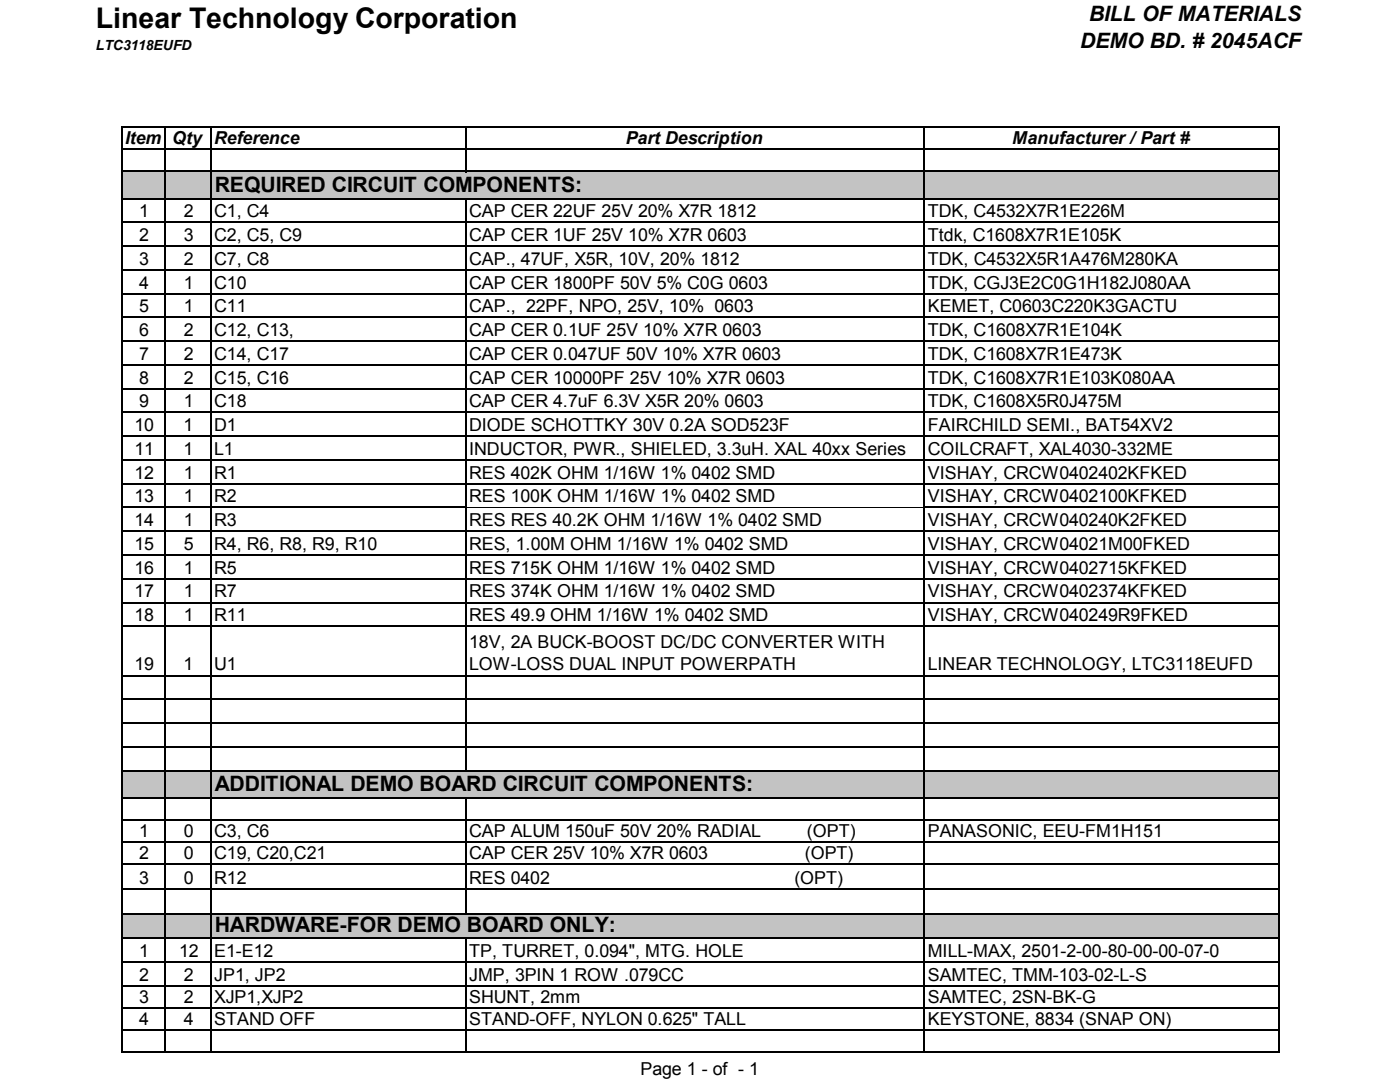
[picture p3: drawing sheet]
<svg xmlns="http://www.w3.org/2000/svg" width="279mm" height="216mm" viewBox="0 0 279 216" stroke-linecap="round" stroke-linejoin="round" font-family="sans-serif">
<defs><g id="words">
<text font-size="5.7" x="19.1" y="5.5">Linear Technology Corporation</text>
<g font-size="4.2">
<text x="217.3" y="4.1">BILL OF MATERIALS</text>
<text x="215.6" y="9.5">DEMO BD. # 2045ACF</text>
<text x="42.8" y="38.4">REQUIRED CIRCUIT COMPONENTS:</text>
<text x="42.8" y="157.9">ADDITIONAL DEMO BOARD CIRCUIT COMPONENTS:</text>
<text x="42.8" y="185.9">HARDWARE-FOR DEMO BOARD ONLY:</text>
</g>
<g font-size="3.6">
<text x="25" y="28.8">Item Qty Reference</text>
<text x="124.9" y="28.8">Part Description</text>
<text x="202" y="28.8">Manufacturer / Part #</text>
<text x="27.8" y="43.3">1</text>
<text x="36.7" y="43.3">2</text>
<text x="42.8" y="43.3">C1, C4</text>
<text x="93.6" y="43.3">CAP CER 22UF 25V 20% X7R 1812</text>
<text x="185.2" y="43.3">TDK, C4532X7R1E226M</text>
<text x="27.8" y="48.1">2</text>
<text x="27.8" y="52.8">3</text>
<text x="36.7" y="48.1">3</text>
<text x="36.7" y="52.8">2</text>
<text x="42.8" y="48.1">C2, C5, C9</text>
<text x="42.8" y="52.8">C7, C8</text>
<text x="93.6" y="48.1">CAP CER 1UF 25V 10% X7R 0603</text>
<text x="93.6" y="52.8">CAP., 47UF, X5R, 10V, 20% 1812</text>
<text x="185.2" y="48.1">Ttdk, C1608X7R1E105K</text>
<text x="185.2" y="52.8">TDK, C4532X5R1A476M280KA</text>
<text x="27.8" y="57.6">4</text>
<text x="36.7" y="57.6">1</text>
<text x="42.8" y="57.6">C10</text>
<text x="93.6" y="57.6">CAP CER 1800PF 50V 5% C0G 0603</text>
<text x="185.2" y="57.6">TDK, CGJ3E2C0G1H182J080AA</text>
<text x="27.8" y="62.3">5</text>
<text x="36.7" y="62.3">1</text>
<text x="42.8" y="62.3">C11</text>
<text x="93.6" y="62.3">CAP., 22PF, NPO, 25V, 10% 0603</text>
<text x="185.2" y="62.3">KEMET, C0603C220K3GACTU</text>
<text x="27.8" y="67.1">6</text>
<text x="27.8" y="71.8">7</text>
<text x="36.7" y="67.1">2</text>
<text x="36.7" y="71.8">2</text>
<text x="42.8" y="67.1">C12, C13,</text>
<text x="42.8" y="71.8">C14, C17</text>
<text x="93.6" y="67.1">CAP CER 0.1UF 25V 10% X7R 0603</text>
<text x="93.6" y="71.8">CAP CER 0.047UF 50V 10% X7R 0603</text>
<text x="185.2" y="67.1">TDK, C1608X7R1E104K</text>
<text x="185.2" y="71.8">TDK, C1608X7R1E473K</text>
<text x="27.8" y="76.5">8</text>
<text x="36.7" y="76.5">2</text>
<text x="42.8" y="76.5">C15, C16</text>
<text x="93.6" y="76.5">CAP CER 10000PF 25V 10% X7R 0603</text>
<text x="185.2" y="76.5">TDK, C1608X7R1E103K080AA</text>
<text x="27.8" y="81.3">9</text>
<text x="36.7" y="81.3">1</text>
<text x="42.8" y="81.3">C18</text>
<text x="93.6" y="81.3">CAP CER 4.7uF 6.3V X5R 20% 0603</text>
<text x="185.2" y="81.3">TDK, C1608X5R0J475M</text>
<text x="26.8" y="86">10</text>
<text x="36.7" y="86">1</text>
<text x="42.7" y="86">D1</text>
<text x="93.6" y="86">DIODE SCHOTTKY 30V 0.2A SOD523F</text>
<text x="185.2" y="86">FAIRCHILD SEMI., BAT54XV2</text>
<text x="26.8" y="90.8">11</text>
<text x="26.8" y="95.5">12</text>
<text x="36.7" y="90.8">1</text>
<text x="36.7" y="95.5">1</text>
<text x="42.7" y="90.8">L1</text>
<text x="42.8" y="95.5">R1</text>
<text x="93.6" y="90.8">INDUCTOR, PWR., SHIELED, 3.3uH. XAL 40xx Series</text>
<text x="93.6" y="95.5">RES 402K OHM 1/16W 1% 0402 SMD</text>
<text x="185.2" y="90.8">COILCRAFT, XAL4030-332ME</text>
<text x="185.2" y="95.5">VISHAY, CRCW0402402KFKED</text>
<text x="26.8" y="100.2">13</text>
<text x="36.7" y="100.2">1</text>
<text x="42.8" y="100.2">R2</text>
<text x="93.6" y="100.2">RES 100K OHM 1/16W 1% 0402 SMD</text>
<text x="185.2" y="100.2">VISHAY, CRCW0402100KFKED</text>
<text x="26.8" y="105">14</text>
<text x="36.7" y="105">1</text>
<text x="42.8" y="105">R3</text>
<text x="93.6" y="105">RES RES 40.2K OHM 1/16W 1% 0402 SMD</text>
<text x="185.2" y="105">VISHAY, CRCW040240K2FKED</text>
<text x="26.8" y="109.7">15</text>
<text x="36.7" y="109.7">5</text>
<text x="42.8" y="109.7">R4, R6, R8, R9, R10</text>
<text x="93.6" y="109.7">RES, 1.00M OHM 1/16W 1% 0402 SMD</text>
<text x="185.2" y="109.7">VISHAY, CRCW04021M00FKED</text>
<text x="26.8" y="114.5">16</text>
<text x="26.8" y="119.2">17</text>
<text x="36.7" y="114.5">1</text>
<text x="36.7" y="119.2">1</text>
<text x="42.8" y="114.5">R5</text>
<text x="42.8" y="119.2">R7</text>
<text x="93.6" y="114.5">RES 715K OHM 1/16W 1% 0402 SMD</text>
<text x="93.6" y="119.2">RES 374K OHM 1/16W 1% 0402 SMD</text>
<text x="185.2" y="114.5">VISHAY, CRCW0402715KFKED</text>
<text x="185.2" y="119.2">VISHAY, CRCW0402374KFKED</text>
<text x="26.8" y="123.9">18</text>
<text x="36.7" y="123.9">1</text>
<text x="42.8" y="123.9">R11</text>
<text x="93.6" y="123.9">RES 49.9 OHM 1/16W 1% 0402 SMD</text>
<text x="185.2" y="123.9">VISHAY, CRCW040249R9FKED</text>
<text x="93.6" y="129.3">18V, 2A BUCK-BOOST DC/DC CONVERTER WITH</text>
<text x="26.8" y="133.8">19</text>
<text x="36.7" y="133.8">1</text>
<text x="42.7" y="133.8">U1</text>
<text x="93.6" y="133.7">LOW-LOSS DUAL INPUT POWERPATH</text>
<text x="185.2" y="133.8">LINEAR TECHNOLOGY, LTC3118EUFD</text>
<text x="27.8" y="167">1</text>
<text x="36.7" y="167">0</text>
<text x="42.8" y="167">C3, C6</text>
<text x="93.6" y="167">CAP ALUM 150uF 50V 20% RADIAL</text>
<text x="161" y="167">(OPT)</text>
<text x="185.2" y="167">PANASONIC, EEU-FM1H151</text>
<text x="27.8" y="171.5">2</text>
<text x="36.7" y="171.5">0</text>
<text x="42.8" y="171.5">C19, C20,C21</text>
<text x="93.6" y="171.5">CAP CER 25V 10% X7R 0603</text>
<text x="160.6" y="171.5">(OPT)</text>
<text x="27.8" y="176.4">3</text>
<text x="36.7" y="176.4">0</text>
<text x="42.8" y="176.4">R12</text>
<text x="93.6" y="176.4">RES 0402</text>
<text x="158.5" y="176.4">(OPT)</text>
<text x="27.8" y="190.9">1</text>
<text x="35.7" y="190.9">12</text>
<text x="42.8" y="190.9">E1-E12</text>
<text x="93.6" y="190.9">TP, TURRET, 0.094&quot;, MTG. HOLE</text>
<text x="185.2" y="190.9">MILL-MAX, 2501-2-00-80-00-00-07-0</text>
<text x="27.8" y="195.7">2</text>
<text x="36.7" y="195.7">2</text>
<text x="42.8" y="195.7">JP1, JP2</text>
<text x="93.6" y="195.7">JMP, 3PIN 1 ROW .079CC</text>
<text x="185.2" y="195.7">SAMTEC, TMM-103-02-L-S</text>
<text x="27.8" y="200.1">3</text>
<text x="36.7" y="200.1">2</text>
<text x="42.8" y="200.1">XJP1,XJP2</text>
<text x="93.6" y="200.1">SHUNT, 2mm</text>
<text x="185.2" y="200.1">SAMTEC, 2SN-BK-G</text>
<text x="27.8" y="204.5">4</text>
<text x="36.7" y="204.5">4</text>
<text x="42.8" y="204.5">STAND OFF</text>
<text x="93.6" y="204.5">STAND-OFF, NYLON 0.625&quot; TALL</text>
<text x="185.2" y="204.5">KEYSTONE, 8834 (SNAP ON)</text>
<text x="127.8" y="214.5">Page 1 - of - 1</text>
</g>
<text font-size="2.8" x="19.1" y="9.9">LTC3118EUFD</text>
</g></defs>
<g fill="#c3c3c3">
<path d="M24.5 34.2h230.5v5.5h-230.5z"/>
<path d="M24.5 153.8h230.5v5.5h-230.5z"/>
<path d="M24.5 182.5h230.5v4.8h-230.5z"/>
</g>
<g fill="none" stroke="#000" stroke-width=".34">
<path d="M24.1 25.4h231.3M24.3 25.2v184.9M24.5 29.8h230.9M24.5 34.2h230.9M24.5 39.6h230.9M32.9 25.6v184.5M42.1 25.6v184.5M93 25.6v8.8M93 39.8v114.1M184.5 25.6v184.5M255.2 25.2v184.9M24.5 44.4h230.9"/>
<path d="M24.5 49.1h230.9M24.5 53.8h230.9M24.5 58.6h230.9M24.5 63.3h230.9M24.5 68.1h230.9M24.5 72.8h230.9M24.5 77.6h230.9M24.5 82.3h230.9M24.5 87h230.9M24.5 91.8h230.9M24.5 96.5h230.9M24.5 101.3h68.6"/>
<path d="M24.5 106h230.9M24.5 110.7h230.9M24.5 115.5h230.9M184.7 101.3h70.7M24.5 120.2h230.9M24.5 125h230.9M24.5 134.8h230.9M24.5 139.5h230.9M24.5 144.3h230.9M24.5 149h230.9M24.5 153.8h230.9M24.5 159.2h230.9"/>
<path d="M93 159.3v23.3M24.5 163.6h230.9M24.5 168h230.9M24.5 172.5h230.9M24.5 177.4h230.9M24.5 182.5h230.9M24.5 187.2h230.9M24.5 191.9h230.9M24.5 196.7h230.9M93 187.4v22.7M24.1 209.9h231.3M24.5 201.1h230.9"/>
<path d="M24.5 205.5h230.9"/>
</g>
<path d="M93.1 101.3h91.2" fill="none" stroke="#000" stroke-width=".2"/>
<use href="#words"/>
</svg>
